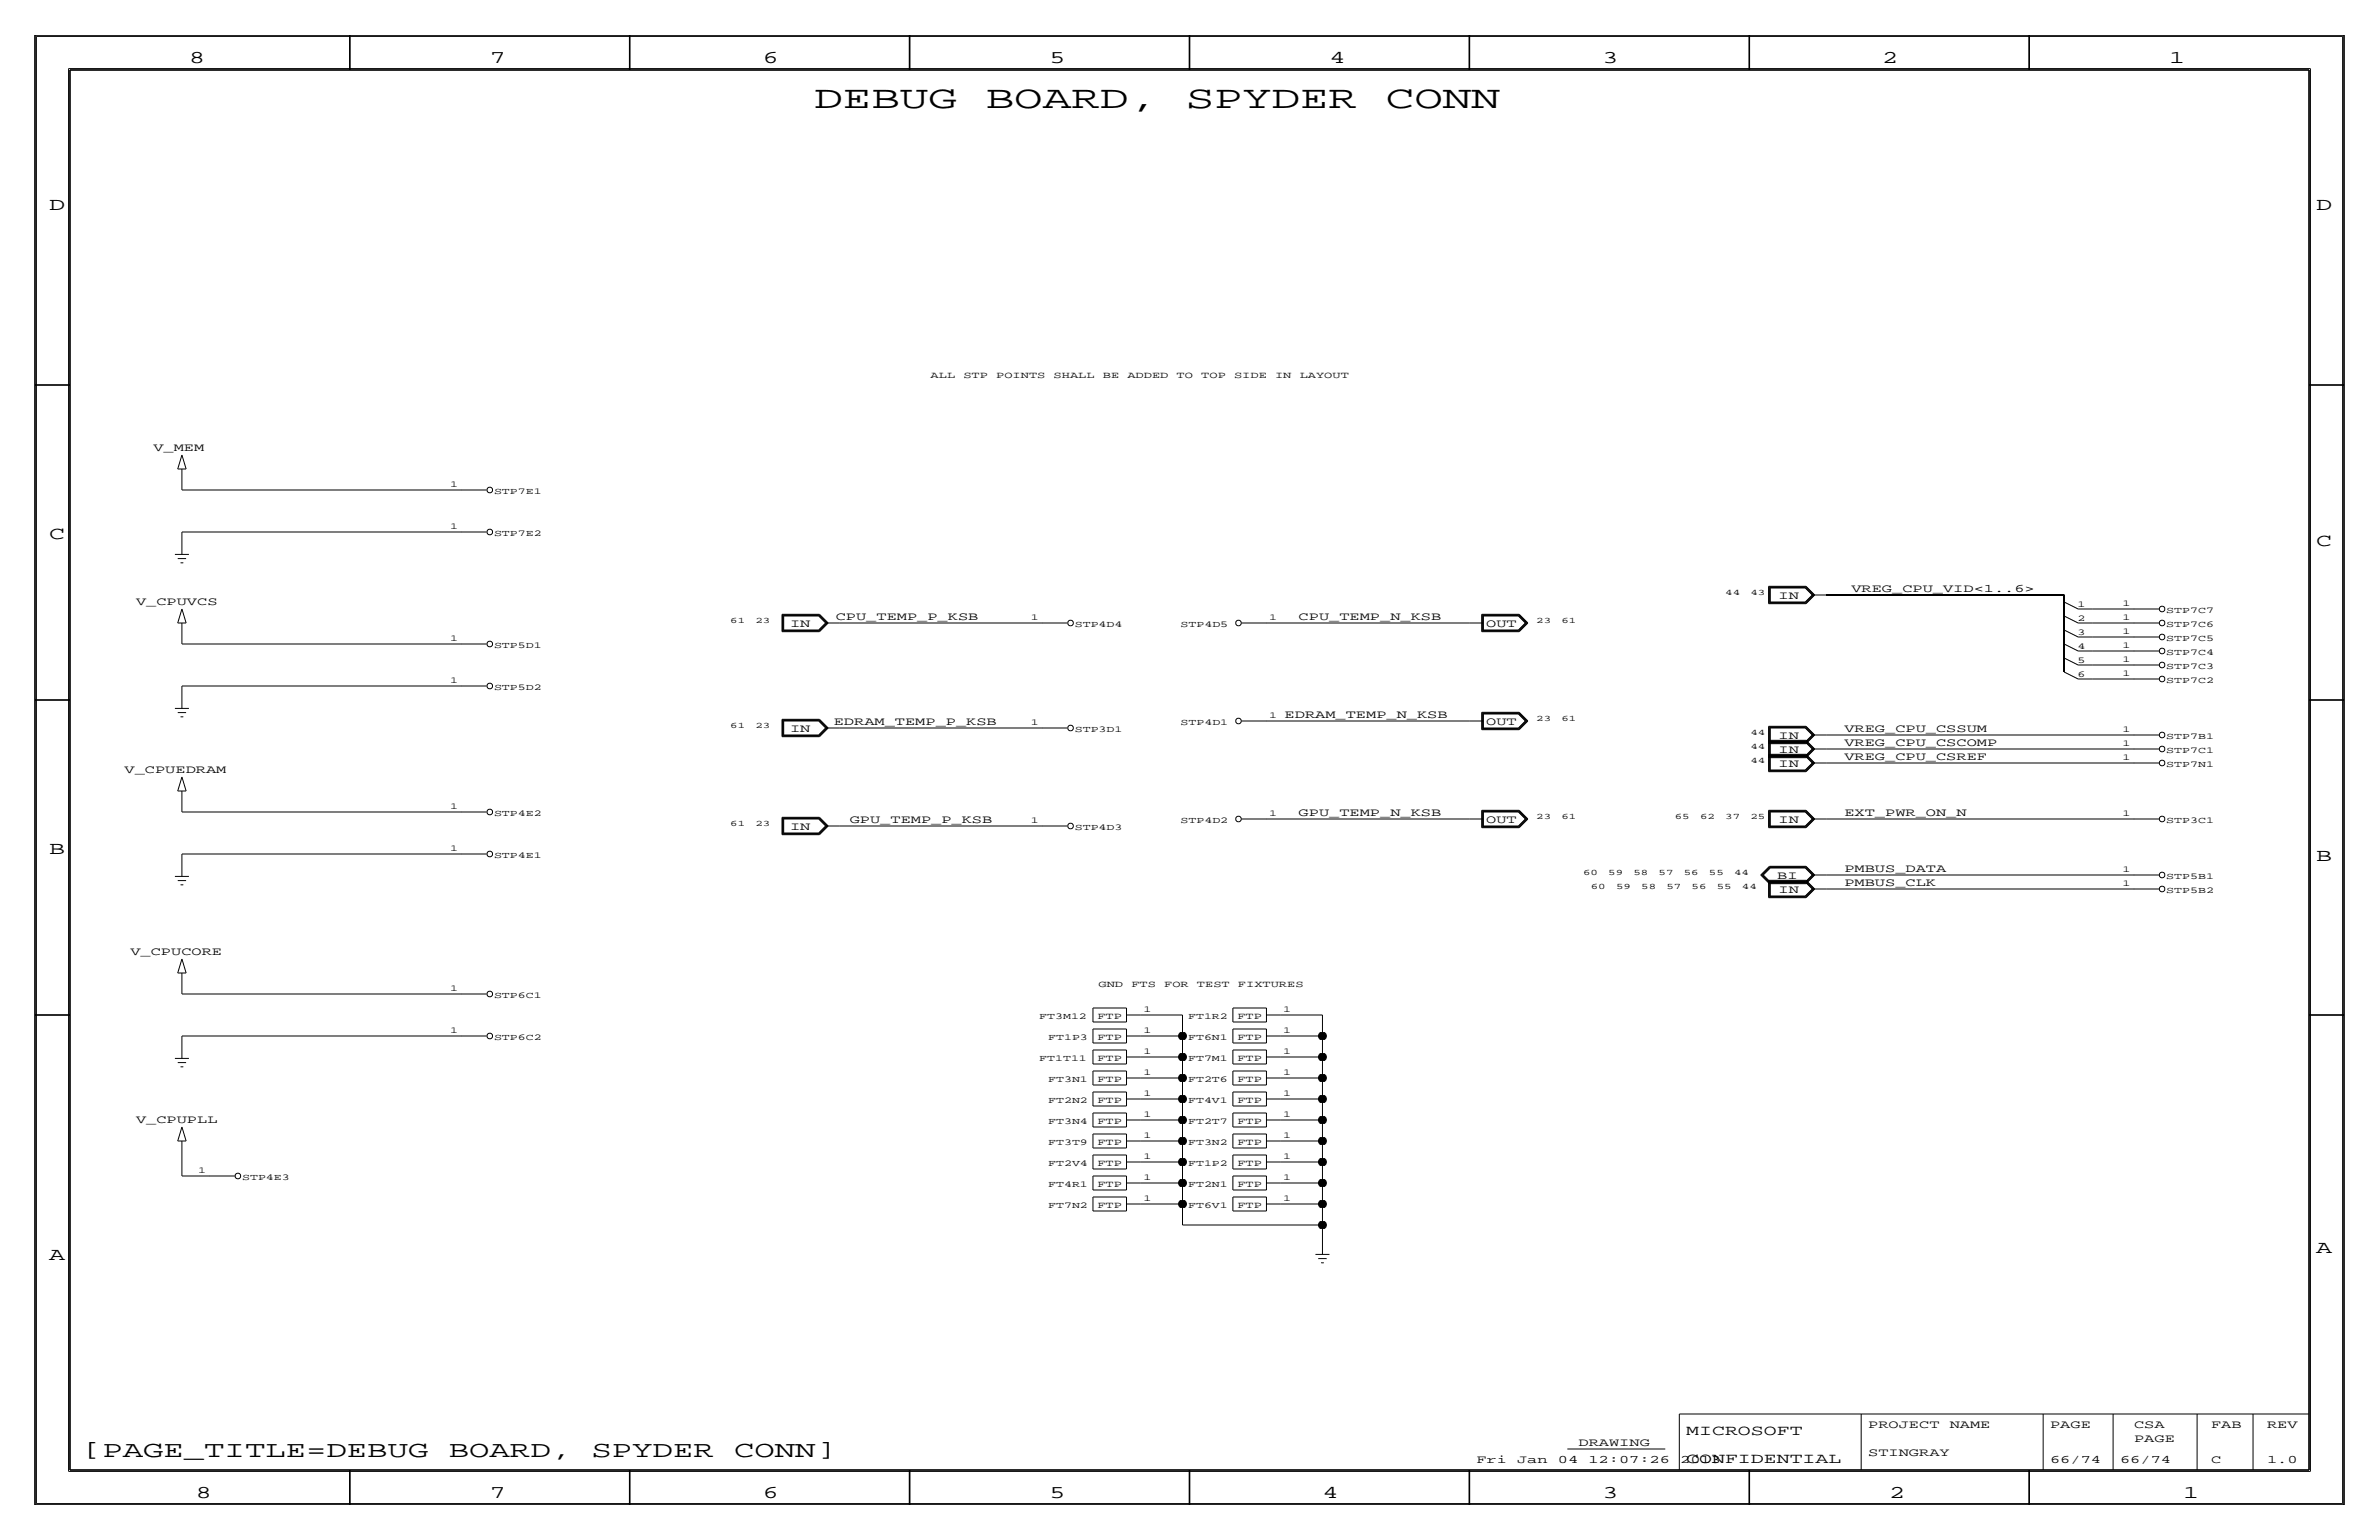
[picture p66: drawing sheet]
<svg xmlns="http://www.w3.org/2000/svg" width="432mm" height="279mm" viewBox="0 0 432 279" stroke-linecap="round" stroke-linejoin="round" font-family="sans-serif">
<defs><g id="words">
<g font-size="5.8">
<text x="147.8" y="19.7">DEBUG</text>
<text x="178.9" y="19.7">BOARD,</text>
<text x="215.2" y="19.7">SPYDER</text>
<text x="251.5" y="19.7">CONN</text>
</g>
<g font-size="4.2">
<text x="14.9" y="264.3">[PAGE_TITLE=DEBUG</text>
<text x="81.5" y="264.3">BOARD,</text>
<text x="107.4" y="264.3">SPYDER</text>
<text x="133.3" y="264.3">CONN]</text>
</g>
<g font-size="3.3">
<text x="34.3" y="11.4">8</text>
<text x="88.9" y="11.4">7</text>
<text x="138.5" y="11.4">6</text>
<text x="190.5" y="11.4">5</text>
<text x="241.3" y="11.4">4</text>
<text x="290.8" y="11.4">3</text>
<text x="341.6" y="11.4">2</text>
<text x="393.7" y="11.4">1</text>
<text x="8.9" y="38.1">D</text>
<text x="420.4" y="38.1">D</text>
<text x="8.9" y="97.8">C</text>
<text x="420.4" y="99.1">C</text>
<text x="8.9" y="154.9">B</text>
<text x="420.4" y="156.2">B</text>
<text x="420.4" y="227.3">A</text>
<text x="8.9" y="228.6">A</text>
<text x="35.6" y="271.8">8</text>
<text x="88.9" y="271.8">7</text>
<text x="138.4" y="271.8">6</text>
<text x="190.5" y="271.8">5</text>
<text x="240" y="271.8">4</text>
<text x="290.8" y="271.8">3</text>
<text x="342.9" y="271.8">2</text>
<text x="396.2" y="271.8">1</text>
</g>
<g font-size="2.6">
<text x="306.1" y="260.4">MICROSOFT</text>
<text x="306.1" y="265.4">CONFIDENTIAL</text>
</g>
<g font-size="2.1">
<text x="27.8" y="81.9">V_MEM</text>
<text x="336" y="107.4">VREG_CPU_VID&lt;1..6&gt;</text>
<text x="24.7" y="109.8">V_CPUVCS</text>
<text x="143.4" y="113.8">IN</text>
<text x="151.7" y="112.5">CPU_TEMP_P_KSB</text>
<text x="235.7" y="112.5">CPU_TEMP_N_KSB</text>
<text x="269.7" y="113.8">OUT</text>
<text x="322.8" y="108.7">IN</text>
<text x="151.3" y="131.6">EDRAM_TEMP_P_KSB</text>
<text x="233.2" y="130.3">EDRAM_TEMP_N_KSB</text>
<text x="269.7" y="131.6">OUT</text>
<text x="143.4" y="132.8">IN</text>
<text x="322.8" y="134.1">IN</text>
<text x="322.8" y="136.7">IN</text>
<text x="334.8" y="135.4">VREG_CPU_CSCOMP</text>
<text x="334.8" y="132.8">VREG_CPU_CSSUM</text>
<text x="334.8" y="137.9">VREG_CPU_CSREF</text>
<text x="22.6" y="140.3">V_CPUEDRAM</text>
<text x="322.8" y="139.2">IN</text>
<text x="154.2" y="149.4">GPU_TEMP_P_KSB</text>
<text x="235.7" y="148.1">GPU_TEMP_N_KSB</text>
<text x="269.7" y="149.4">OUT</text>
<text x="322.8" y="149.4">IN</text>
<text x="334.8" y="148.1">EXT_PWR_ON_N</text>
<text x="143.4" y="150.6">IN</text>
<text x="322.6" y="159.5">BI</text>
<text x="334.8" y="160.8">PMBUS_CLK</text>
<text x="334.8" y="158.2">PMBUS_DATA</text>
<text x="322.8" y="162.1">IN</text>
<text x="23.7" y="173.3">V_CPUCORE</text>
<text x="24.7" y="203.8">V_CPUPLL</text>
<text x="286.5" y="262.4">DRAWING</text>
<text x="339.1" y="259.1">PROJECT</text>
<text x="353.9" y="259.1">NAME</text>
<text x="372.1" y="259.1">PAGE</text>
<text x="387.4" y="259.1">CSA</text>
<text x="387.4" y="261.6">PAGE</text>
<text x="401.3" y="259.1">FAB</text>
<text x="411.5" y="259.1">REV</text>
<text x="268" y="265.4">Fri</text>
<text x="275.4" y="265.4">Jan</text>
<text x="282.8" y="265.4">04</text>
<text x="288.3" y="265.4">12:07:26</text>
<text x="305" y="265.4">2013</text>
<text x="339.1" y="264.2">STINGRAY</text>
<text x="372.1" y="265.4">66/74</text>
<text x="384.8" y="265.4">66/74</text>
<text x="401.3" y="265.4">C</text>
<text x="411.5" y="265.4">1.0</text>
</g>
<g font-size="1.7">
<text x="168.9" y="68.6">ALL</text>
<text x="174.9" y="68.6">STP</text>
<text x="180.8" y="68.6">POINTS</text>
<text x="191.2" y="68.6">SHALL</text>
<text x="200.2" y="68.6">BE</text>
<text x="204.6" y="68.6">ADDED</text>
<text x="213.6" y="68.6">TO</text>
<text x="218" y="68.6">TOP</text>
<text x="224" y="68.6">SIDE</text>
<text x="231.4" y="68.6">IN</text>
<text x="235.9" y="68.6">LAYOUT</text>
<text x="199.4" y="179.1">GND</text>
<text x="205.3" y="179.1">FTS</text>
<text x="211.3" y="179.1">FOR</text>
<text x="217.3" y="179.1">TEST</text>
<text x="224.7" y="179.1">FIXTURES</text>
<text x="199.2" y="184.9">FTP</text>
<text x="224.6" y="184.9">FTP</text>
<text x="199.2" y="188.7">FTP</text>
<text x="224.6" y="188.7">FTP</text>
<text x="199.2" y="192.5">FTP</text>
<text x="199.2" y="196.3">FTP</text>
<text x="224.6" y="196.3">FTP</text>
<text x="224.6" y="192.5">FTP</text>
<text x="199.2" y="204">FTP</text>
<text x="199.2" y="200.2">FTP</text>
<text x="224.6" y="204">FTP</text>
<text x="224.6" y="200.2">FTP</text>
<text x="199.2" y="207.8">FTP</text>
<text x="224.6" y="207.8">FTP</text>
<text x="199.2" y="215.4">FTP</text>
<text x="199.2" y="211.6">FTP</text>
<text x="224.6" y="215.4">FTP</text>
<text x="224.6" y="211.6">FTP</text>
<text x="199.2" y="219.2">FTP</text>
<text x="224.6" y="219.2">FTP</text>
</g>
<g font-size="1.6">
<text x="81.7" y="88.4">1</text>
<text x="89.7" y="89.7">STP7E1</text>
<text x="81.7" y="96">1</text>
<text x="89.7" y="97.3">STP7E2</text>
<text x="187.1" y="112.5">1</text>
<text x="195.1" y="113.8">STP4D4</text>
<text x="214.3" y="113.8">STP4D5</text>
<text x="230.4" y="112.5">1</text>
<text x="377.1" y="110.1">1</text>
<text x="377.1" y="112.6">2</text>
<text x="385.2" y="110">1</text>
<text x="385.2" y="112.5">1</text>
<text x="393.2" y="111.3">STP7C7</text>
<text x="393.2" y="113.8">STP7C6</text>
<text x="81.7" y="116.3">1</text>
<text x="89.7" y="117.6">STP5D1</text>
<text x="377.1" y="115.2">3</text>
<text x="377.1" y="117.7">4</text>
<text x="385.2" y="117.6">1</text>
<text x="385.2" y="115.1">1</text>
<text x="393.2" y="118.9">STP7C4</text>
<text x="393.2" y="116.3">STP7C5</text>
<text x="81.7" y="124">1</text>
<text x="89.7" y="125.2">STP5D2</text>
<text x="377.1" y="120.2">5</text>
<text x="377.1" y="122.8">6</text>
<text x="385.2" y="122.7">1</text>
<text x="385.2" y="120.1">1</text>
<text x="393.2" y="124">STP7C2</text>
<text x="393.2" y="121.4">STP7C3</text>
<text x="187.1" y="131.6">1</text>
<text x="214.3" y="131.6">STP4D1</text>
<text x="230.4" y="130.3">1</text>
<text x="195.1" y="132.8">STP3D1</text>
<text x="385.2" y="137.9">1</text>
<text x="385.2" y="135.4">1</text>
<text x="385.2" y="132.8">1</text>
<text x="393.2" y="136.7">STP7C1</text>
<text x="393.2" y="134.1">STP7B1</text>
<text x="393.2" y="139.2">STP7N1</text>
<text x="81.7" y="146.8">1</text>
<text x="89.7" y="148.1">STP4E2</text>
<text x="187.1" y="149.4">1</text>
<text x="214.3" y="149.4">STP4D2</text>
<text x="230.4" y="148.1">1</text>
<text x="385.2" y="148.1">1</text>
<text x="393.2" y="149.4">STP3C1</text>
<text x="81.7" y="154.4">1</text>
<text x="89.7" y="155.7">STP4E1</text>
<text x="195.1" y="150.6">STP4D3</text>
<text x="385.2" y="160.8">1</text>
<text x="385.2" y="158.2">1</text>
<text x="393.2" y="159.5">STP5B1</text>
<text x="393.2" y="162.1">STP5B2</text>
<text x="81.7" y="179.8">1</text>
<text x="89.7" y="181.1">STP6C1</text>
<text x="188.6" y="184.9">FT3M12</text>
<text x="207.5" y="183.6">1</text>
<text x="215.6" y="184.9">FT1R2</text>
<text x="232.9" y="183.6">1</text>
<text x="81.7" y="187.5">1</text>
<text x="89.7" y="188.7">STP6C2</text>
<text x="190.2" y="188.7">FT1P3</text>
<text x="207.5" y="187.5">1</text>
<text x="207.5" y="191.3">1</text>
<text x="215.6" y="188.7">FT6N1</text>
<text x="232.9" y="191.3">1</text>
<text x="232.9" y="187.5">1</text>
<text x="188.6" y="192.5">FT1T11</text>
<text x="190.2" y="196.3">FT3N1</text>
<text x="207.5" y="195.1">1</text>
<text x="215.6" y="196.3">FT2T6</text>
<text x="215.6" y="192.5">FT7M1</text>
<text x="232.9" y="195.1">1</text>
<text x="190.2" y="204">FT3N4</text>
<text x="190.2" y="200.2">FT2N2</text>
<text x="207.5" y="202.7">1</text>
<text x="207.5" y="198.9">1</text>
<text x="215.6" y="204">FT2T7</text>
<text x="215.6" y="200.2">FT4V1</text>
<text x="232.9" y="202.7">1</text>
<text x="232.9" y="198.9">1</text>
<text x="190.2" y="207.8">FT3T9</text>
<text x="207.5" y="206.5">1</text>
<text x="215.6" y="207.8">FT3N2</text>
<text x="232.9" y="206.5">1</text>
<text x="36" y="212.9">1</text>
<text x="43.9" y="214.1">STP4E3</text>
<text x="190.2" y="215.4">FT4R1</text>
<text x="190.2" y="211.6">FT2V4</text>
<text x="207.5" y="214.1">1</text>
<text x="207.5" y="210.3">1</text>
<text x="215.6" y="215.4">FT2N1</text>
<text x="215.6" y="211.6">FT1P2</text>
<text x="232.9" y="214.1">1</text>
<text x="232.9" y="210.3">1</text>
<text x="190.2" y="219.2">FT7N2</text>
<text x="207.5" y="217.9">1</text>
<text x="215.6" y="219.2">FT6V1</text>
<text x="232.9" y="217.9">1</text>
</g>
<g font-size="1.5">
<text x="313.1" y="107.9">44</text>
<text x="317.7" y="107.9">43</text>
<text x="132.5" y="113">61</text>
<text x="137.1" y="113">23</text>
<text x="278.8" y="113">23</text>
<text x="283.4" y="113">61</text>
<text x="278.8" y="130.8">23</text>
<text x="283.4" y="130.8">61</text>
<text x="132.5" y="132.1">61</text>
<text x="137.1" y="132.1">23</text>
<text x="317.7" y="135.9">44</text>
<text x="317.7" y="133.3">44</text>
<text x="317.7" y="138.4">44</text>
<text x="132.5" y="149.9">61</text>
<text x="137.1" y="149.9">23</text>
<text x="278.8" y="148.6">23</text>
<text x="283.4" y="148.6">61</text>
<text x="304" y="148.6">65</text>
<text x="308.6" y="148.6">62</text>
<text x="313.1" y="148.6">37</text>
<text x="317.7" y="148.6">25</text>
<text x="287.3" y="158.7">60</text>
<text x="288.7" y="161.3">60</text>
<text x="291.9" y="158.7">59</text>
<text x="293.3" y="161.3">59</text>
<text x="296.5" y="158.7">58</text>
<text x="297.9" y="161.3">58</text>
<text x="301" y="158.7">57</text>
<text x="302.5" y="161.3">57</text>
<text x="305.6" y="158.7">56</text>
<text x="307" y="161.3">56</text>
<text x="310.2" y="158.7">55</text>
<text x="311.6" y="161.3">55</text>
<text x="314.8" y="158.7">44</text>
<text x="316.2" y="161.3">44</text>
</g>
</g></defs>
<!-- layer: Nets -->
<g fill="none" stroke="#000" stroke-width=".18">
<path d="M33 86.4v2.5zM33 88.9h50.8zM33 96.5v2.6zM33 96.5h50.8zM33 114.3v2.5zM33 116.8h50.8zM152.4 113h36.8zM229.9 113h36.8zM379.7 118.1h7.7zM379.7 115.6h7.7zM379.7 110.5h7.7zM379.7 113h7.7z"/>
<path d="M33 124.5v2.5zM33 124.5h50.8zM152.4 132.1h36.8zM229.9 130.8h36.8zM331.5 135.9h55.8zM331.5 133.3h55.8zM331.5 138.4h55.8zM379.7 123.2h7.7zM379.7 120.7h7.7zM33 144.8v2.5zM33 147.3h50.8zM33 154.9v2.6z"/>
<path d="M33 154.9h50.8zM152.4 149.9h36.8zM229.9 148.6h36.8zM331.5 158.8h55.8zM331.5 148.6h55.8zM33 177.8v2.5zM331.5 161.3h55.8zM33 180.3h50.8zM33 188v2.5zM33 188h50.8zM207 199.4h7.6zM207 195.6h7.6z"/>
<path d="M207 191.8h7.6zM207 188h7.6zM207 184.1h7.6zM214.6 199.4v3.8zM214.6 195.6v3.8zM214.6 191.8v3.8zM214.6 188v3.8zM214.6 184.1v3.9zM232.4 184.1h7.6zM232.4 188h7.6zM232.4 191.8h7.6zM232.4 195.6h7.6z"/>
<path d="M232.4 199.4h7.6zM240 184.1v3.9zM240 188v3.8zM240 191.8v3.8zM240 195.6v3.8zM240 199.4v3.8zM33 208.3v5.1zM33 213.4h5.1zM207 218.4h7.6zM207 214.6h7.6zM207 210.8h7.6zM207 207h7.6z"/>
<path d="M207 203.2h7.6zM214.6 218.4v3.8zM214.6 214.6v3.8zM214.6 210.8v3.8zM214.6 207v3.8zM214.6 203.2v3.8zM232.4 203.2h7.6zM232.4 207h7.6zM232.4 210.8h7.6zM232.4 214.6h7.6zM232.4 218.4h7.6zM240 203.2v3.8z"/>
<path d="M240 207v3.8zM240 210.8v3.8zM240 214.6v3.8zM240 218.4v3.8zM214.6 222.2h25.4zM240 222.2v3.9z"/>
</g>
<path d="M331.5 107.9h43.1zM374.6 107.9v1.3zM374.6 109.2v2.6zM374.6 111.8v2.5zM374.6 119.4v2.5zM374.6 114.3v2.5zM374.6 116.8v2.6z" fill="none" stroke="#000" stroke-width=".3"/>
<g fill="#000" stroke="#000" stroke-width=".18">
<circle cx="214.6" cy="188" r=".72"/>
<circle cx="214.6" cy="199.4" r=".72"/>
<circle cx="214.6" cy="191.8" r=".72"/>
<circle cx="214.6" cy="195.6" r=".72"/>
<circle cx="240" cy="195.6" r=".72"/>
<circle cx="240" cy="188" r=".72"/>
<circle cx="240" cy="199.4" r=".72"/>
<circle cx="240" cy="191.8" r=".72"/>
<circle cx="214.6" cy="203.2" r=".72"/>
<circle cx="214.6" cy="210.8" r=".72"/>
<circle cx="214.6" cy="214.6" r=".72"/>
<circle cx="214.6" cy="218.4" r=".72"/>
<circle cx="214.6" cy="207" r=".72"/>
<circle cx="240" cy="214.6" r=".72"/>
<circle cx="240" cy="210.8" r=".72"/>
<circle cx="240" cy="203.2" r=".72"/>
<circle cx="240" cy="207" r=".72"/>
<circle cx="240" cy="218.4" r=".72"/>
<circle cx="240" cy="222.3" r=".72"/>
</g>
<!-- layer: Components -->
<g fill="none" stroke="#000" stroke-width=".18">
<path d="M32.3 85.1h1.5zM33 82.6l-.7 2.5zM33 85.1v1.3zM33 82.5l.8 2.6zM33 99.1v1.5zM83.8 96.5h4.5zM83.8 88.9h4.5zM31.7 100.6h2.6zM32.3 113h1.5zM32.3 101.3h1.5zM32.8 102.1h.5zM33 110.5l-.7 2.5z"/>
<path d="M33 113v1.3zM33 110.5l.8 2.5zM83.8 116.8h4.5zM141.9 111.5v3.1zM141.9 114.6h6.8zM141.9 111.5h6.8zM142 111.6v2.9zM142 114.5h6.7zM142 111.6h6.7zM142.1 111.7h6.5zM142.1 111.7v2.7zM142.1 114.4h6.5z"/>
<path d="M142.2 111.8v2.5zM142.2 114.3h6.4zM142.2 111.8h6.4zM148.6 114.3l1.3-1.3zM148.6 111.8l1.3 1.2zM148.6 114.4l1.4-1.4zM148.6 111.7l1.4 1.3zM148.7 111.6l1.5 1.4zM148.7 114.5l1.5-1.5zM148.7 111.5l1.6 1.5zM148.7 114.6l1.6-1.6zM149.9 113h2.5z"/>
<path d="M189.2 113h4.6zM225.3 113h4.6zM266.7 113h2.5zM268.9 114.6h6.8zM268.9 111.5v3.1zM268.9 111.5h6.8zM269 111.6v2.9zM269 114.5h6.7zM269 111.6h6.7zM269.1 111.7v2.7zM269.1 114.4h6.5zM269.1 111.7h6.5z"/>
<path d="M269.2 111.8h6.4zM269.2 111.8v2.5zM269.2 114.3h6.4zM275.6 111.8l1.3 1.2zM275.6 114.3l1.3-1.3zM275.6 114.4l1.4-1.4zM275.6 111.7l1.4 1.3zM275.7 111.6l1.5 1.4zM275.7 114.5l1.5-1.5zM275.7 111.5l1.6 1.5zM275.7 114.6l1.6-1.6zM321 106.4v3.1z"/>
<path d="M321 109.5h6.8zM321 106.4h6.8zM321.1 106.5v2.9zM321.1 109.4h6.7zM321.1 106.5h6.7zM321.2 106.6v2.7zM321.2 109.3h6.5zM321.2 106.6h6.5zM321.3 106.7h6.4zM321.3 106.7v2.5zM321.3 109.2h6.4zM327.7 109.2l1.2-1.2z"/>
<path d="M327.7 106.7l1.2 1.2zM327.7 109.3l1.4-1.3zM327.7 106.6l1.4 1.3zM327.8 109.4l1.4-1.5zM327.8 106.5l1.4 1.4zM327.8 106.4l1.6 1.5zM327.8 109.5l1.6-1.6zM328.9 107.9h2.6zM374.6 109.2l2.6 1.3zM374.6 111.8l2.6 1.2zM374.6 114.3l2.6 1.3zM374.6 116.8l2.6 1.3z"/>
<path d="M374.6 119.4l2.6 1.2zM377.2 110.5h2.5zM377.2 113h2.5zM377.2 115.6h2.5zM377.2 118.1h2.5zM387.3 118.1h4.6zM387.3 115.6h4.6zM387.3 110.5h4.6zM387.3 113h4.6zM31.7 128.5h2.6zM32.3 129.3h1.5zM32.8 130h.5z"/>
<path d="M33 127v1.5zM83.8 124.5h4.5zM141.9 130.5v3.2zM141.9 133.7h6.8zM141.9 130.5h6.8zM142 130.6v3zM142 133.6h6.7zM142 130.6h6.7zM142.1 130.7h6.5zM142.1 130.7v2.8zM142.1 133.5h6.5zM142.2 130.8v2.6z"/>
<path d="M142.2 133.3h6.4zM142.2 130.8h6.4zM148.6 133.3l1.3-1.2zM148.6 130.8l1.3 1.3zM148.6 133.5l1.4-1.4zM148.6 130.7l1.4 1.4zM148.7 130.6l1.5 1.5zM148.7 133.6l1.5-1.5zM148.7 130.5l1.6 1.6zM148.7 133.7l1.6-1.6zM149.9 132.1h2.5zM189.2 132.1h4.6z"/>
<path d="M225.3 130.8h4.6zM266.7 130.8h2.5zM268.9 132.4h6.8zM268.9 129.2v3.2zM268.9 129.2h6.8zM269 129.3v3zM269 132.3h6.7zM269 129.3h6.7zM269.1 129.4v2.8zM269.1 132.2h6.5zM269.1 129.4h6.5zM269.2 129.5h6.4z"/>
<path d="M269.2 129.5v2.6zM269.2 132.1h6.4zM275.6 129.5l1.3 1.3zM275.6 132.2l1.4-1.4zM275.6 129.4l1.4 1.4zM275.7 129.3l1.5 1.5zM275.7 132.3l1.5-1.5zM275.7 129.2l1.6 1.6zM275.7 132.4l1.6-1.6zM276.9 130.8l-1.3 1.3zM321 136.9v3.1zM321 131.8v3.1z"/>
<path d="M321 134.9h6.8zM321 134.3v3.2zM321 137.5h6.8zM321 136.9h6.8zM321 131.8h6.8zM321 134.3h6.8zM321.1 137v2.9zM321.1 139.9h6.7zM321.1 131.9v2.9zM321.1 134.8h6.7zM321.1 134.4v3zM321.1 137.4h6.7z"/>
<path d="M321.1 137h6.7zM321.1 131.9h6.7zM321.1 134.4h6.7zM321.2 137.1v2.7zM321.2 139.8h6.5zM321.2 132v2.7zM321.2 134.7h6.5zM321.2 134.5v2.8zM321.2 137.3h6.5zM321.2 137.1h6.5zM321.2 132h6.5zM321.2 134.5h6.5z"/>
<path d="M321.3 137.2h6.4zM321.3 132.1h6.4zM321.3 134.6h6.4zM321.3 137.2v2.5zM321.3 139.7h6.4zM321.3 132.1v2.5zM321.3 134.6v2.6zM327.7 139.7l1.2-1.3zM327.7 134.6l1.2-1.2zM327.7 137.2l1.2-1.3zM327.7 137.2l1.2 1.2zM327.7 132.1l1.2 1.2z"/>
<path d="M327.7 134.6l1.2 1.3zM327.7 139.8l1.4-1.4zM327.7 134.7l1.4-1.3zM327.7 137.3l1.4-1.4zM327.7 137.1l1.4 1.3zM327.7 132l1.4 1.3zM327.7 134.5l1.4 1.4zM327.8 139.9l1.4-1.5zM327.8 134.8l1.4-1.5zM327.8 137.4l1.4-1.5zM327.8 137l1.4 1.4zM327.8 131.9l1.4 1.4z"/>
<path d="M327.8 134.4l1.4 1.5zM327.8 136.9l1.6 1.5zM327.8 131.8l1.6 1.5zM327.8 134.3l1.6 1.6zM327.8 134.9l1.6-1.6zM327.8 137.5l1.6-1.6zM328.9 138.4h2.6zM328.9 133.3h2.6zM328.9 135.9h2.6zM374.6 121.9l2.6 1.3zM377.2 120.7h2.5zM377.2 123.2h2.5z"/>
<path d="M387.3 138.4h4.6zM387.3 135.9h4.6zM387.3 133.3h4.6zM387.3 123.2h4.6zM387.3 120.7h4.6zM31.7 159h2.6zM32.3 143.5h1.5zM32.3 159.8h1.5zM33 141l-.7 2.5zM33 143.5v1.3zM33 141l.8 2.5zM33 157.5v1.5z"/>
<path d="M83.8 154.9h4.5zM83.8 147.3h4.5zM141.9 148.3v3.1zM141.9 151.4h6.8zM141.9 148.3h6.8zM142 148.4v2.9zM142 151.3h6.7zM142 148.4h6.7zM142.1 148.5h6.5zM142.1 148.5v2.7zM142.1 151.2h6.5zM142.2 148.6v2.5z"/>
<path d="M142.2 151.1h6.4zM142.2 148.6h6.4zM148.6 151.1l1.3-1.2zM148.6 148.6l1.3 1.3zM148.6 151.2l1.4-1.3zM148.6 148.5l1.4 1.4zM148.7 148.4l1.5 1.5zM148.7 151.3l1.5-1.4zM148.7 148.3l1.6 1.6zM148.7 151.4l1.6-1.5zM149.9 149.9h2.5zM189.2 149.9h4.6z"/>
<path d="M225.3 148.6h4.6zM266.7 148.6h2.5zM268.9 150.2h6.8zM268.9 147v3.2zM268.9 147h6.8zM269 147.1v3zM269 150.1h6.7zM269 147.1h6.7zM269.1 147.2v2.8zM269.1 150h6.5zM269.1 147.2h6.5zM269.2 147.3h6.4z"/>
<path d="M269.2 147.3v2.6zM269.2 149.9h6.4zM275.6 147.3l1.3 1.3zM275.6 149.9l1.3-1.3zM275.6 150l1.4-1.4zM275.6 147.2l1.4 1.4zM275.7 147.1l1.5 1.5zM275.7 150.1l1.5-1.5zM275.7 147l1.6 1.6zM275.7 150.2l1.6-1.6zM319.6 158.7l1.6 1.6zM319.6 158.8l1.6-1.6z"/>
<path d="M319.7 158.7l1.5 1.5zM319.7 158.8l1.5-1.5zM319.9 158.8l1.4-1.4zM319.9 158.8l1.4 1.3zM320 158.8l1.3 1.2zM321 140h6.8zM321 147v3.2zM321 150.2h6.8zM321 159.7v3.2zM321 147h6.8zM321 159.7h6.8zM321.1 147.1v3z"/>
<path d="M321.1 150.1h6.7zM321.1 159.8v3zM321.1 147.1h6.7zM321.1 159.8h6.7zM321.2 157.2h6.6zM321.2 147.2v2.8zM321.2 150h6.5zM321.2 159.9v2.8zM321.2 147.2h6.5zM321.2 159.9h6.5zM321.2 157.3h6.6zM321.3 157.4h6.4z"/>
<path d="M321.3 147.3h6.4zM321.3 157.5h6.4zM321.3 147.3v2.6zM321.3 149.9h6.4zM321.3 157.5l-1.3 1.3zM327.7 147.3l1.2 1.3zM327.7 157.5l1.2 1.3zM327.7 150l1.4-1.4zM327.7 147.2l1.4 1.4zM327.7 157.4l1.4 1.4zM327.7 159.9l1.4 1.4zM327.8 150.1l1.4-1.5z"/>
<path d="M327.8 147.1l1.4 1.5zM327.8 157.3l1.4 1.5zM327.8 159.8l1.4 1.5zM327.8 147l1.6 1.6zM327.8 157.2l1.6 1.6zM327.8 159.7l1.6 1.6zM327.8 140l1.6-1.6zM327.8 150.2l1.6-1.6zM328.9 148.6h2.6zM328.9 158.8h2.6zM328.9 148.6l-1.2 1.3zM387.3 158.8h4.6z"/>
<path d="M387.3 148.6h4.6zM32.3 176.5h1.5zM32.8 160.5h.5zM33 174l-.7 2.5zM33 176.5v1.3zM33 174l.8 2.5zM321 162.9h6.8zM321.1 162.8h6.7zM321.2 160.3h6.6zM321.2 160.2h6.6zM321.2 162.7h6.5zM321.3 160.1h6.4z"/>
<path d="M321.3 160h6.4zM321.3 160v2.6zM321.3 162.6h6.4zM327.7 160l1.2-1.2zM327.7 162.6l1.2-1.3zM327.7 160l1.2 1.3zM327.7 160.1l1.4-1.3zM327.7 162.7l1.4-1.4zM327.8 160.2l1.4-1.5zM327.8 162.8l1.4-1.5zM327.8 160.3l1.6-1.6zM327.8 162.9l1.6-1.6z"/>
<path d="M328.9 161.3h2.6zM387.3 161.3h4.6zM31.7 192h2.6zM32.3 192.8h1.5zM32.8 193.5h.5zM33 190.5v1.5zM83.8 188h4.5zM83.8 180.3h4.5zM198.4 198.1v2.6zM198.4 198.1h6.1zM198.4 189.2h6.1zM198.4 186.7v2.5z"/>
<path d="M198.4 186.7h6.1zM198.4 193h6.1zM198.4 190.5v2.5zM198.4 190.5h6.1zM198.4 196.8h6.1zM198.4 194.3v2.6zM198.4 194.3h6.1zM198.4 185.4h6.1zM198.4 182.9v2.5zM198.4 182.9h6.1zM204.5 198.1v2.6zM204.5 186.7v2.5z"/>
<path d="M204.5 190.5v2.5zM204.5 194.3v2.6zM204.5 182.9v2.5zM204.5 199.4h2.5zM204.5 188h2.5zM204.5 191.8h2.5zM204.5 195.6h2.5zM204.5 184.1h2.5zM223.8 198.1v2.6zM223.8 198.1h6.1zM223.8 196.8h6.1zM223.8 194.3v2.6z"/>
<path d="M223.8 194.3h6.1zM223.8 193h6.1zM223.8 190.5v2.5zM223.8 190.5h6.1zM223.8 189.2h6.1zM223.8 186.7v2.5zM223.8 186.7h6.1zM223.8 185.4h6.1zM223.8 182.9v2.5zM223.8 182.9h6.1zM229.9 198.1v2.6zM229.9 194.3v2.6z"/>
<path d="M229.9 190.5v2.5zM229.9 186.7v2.5zM229.9 182.9v2.5zM229.9 199.4h2.5zM229.9 195.6h2.5zM229.9 191.8h2.5zM229.9 188h2.5zM229.9 184.1h2.5zM32.3 207h1.5zM33 204.5l-.7 2.5zM33 207v1.3zM33 204.5l.8 2.5z"/>
<path d="M38 213.4h4.6zM198.4 215.9h6.1zM198.4 213.4v2.5zM198.4 213.4h6.1zM198.4 219.7h6.1zM198.4 217.2v2.5zM198.4 217.2h6.1zM198.4 204.5h6.1zM198.4 201.9v2.6zM198.4 201.9h6.1zM198.4 208.3h6.1zM198.4 205.7v2.6z"/>
<path d="M198.4 205.7h6.1zM198.4 212.1h6.1zM198.4 209.5v2.6zM198.4 209.5h6.1zM198.4 200.7h6.1zM204.5 213.4v2.5zM204.5 217.2v2.5zM204.5 201.9v2.6zM204.5 205.7v2.6zM204.5 209.5v2.6zM204.5 214.6h2.5zM204.5 218.4h2.5z"/>
<path d="M204.5 203.2h2.5zM204.5 207h2.5zM204.5 210.8h2.5zM223.8 215.9h6.1zM223.8 213.4v2.5zM223.8 213.4h6.1zM223.8 219.7h6.1zM223.8 217.2v2.5zM223.8 217.2h6.1zM223.8 204.5h6.1zM223.8 201.9v2.6zM223.8 201.9h6.1z"/>
<path d="M223.8 208.3h6.1zM223.8 205.7v2.6zM223.8 205.7h6.1zM223.8 212.1h6.1zM223.8 209.5v2.6zM223.8 209.5h6.1zM223.8 200.7h6.1zM229.9 213.4v2.5zM229.9 217.2v2.5zM229.9 201.9v2.6zM229.9 205.7v2.6zM229.9 209.5v2.6z"/>
<path d="M229.9 214.6h2.5zM229.9 218.4h2.5zM229.9 203.2h2.5zM229.9 207h2.5zM229.9 210.8h2.5zM238.8 227.6h2.5zM239.3 228.3h1.5zM239.8 229.1h.5zM240 226.1v1.5zM284.5 262.9h17.8z"/>
<circle cx="88.9" cy="88.9" r=".51"/>
<circle cx="88.9" cy="96.5" r=".51"/>
<circle cx="88.9" cy="116.8" r=".51"/>
<circle cx="194.3" cy="113" r=".51"/>
<circle cx="224.8" cy="113" r=".51"/>
<circle cx="392.4" cy="118.1" r=".51"/>
<circle cx="392.4" cy="113" r=".51"/>
<circle cx="392.4" cy="110.5" r=".51"/>
<circle cx="392.4" cy="115.6" r=".51"/>
<circle cx="88.9" cy="124.5" r=".51"/>
<circle cx="194.3" cy="132.1" r=".51"/>
<circle cx="224.8" cy="130.8" r=".51"/>
<circle cx="392.4" cy="123.2" r=".51"/>
<circle cx="392.4" cy="138.4" r=".51"/>
<circle cx="392.4" cy="135.9" r=".51"/>
<circle cx="392.4" cy="133.4" r=".51"/>
<circle cx="392.4" cy="120.7" r=".51"/>
<circle cx="88.9" cy="154.9" r=".51"/>
<circle cx="88.9" cy="147.3" r=".51"/>
<circle cx="194.3" cy="149.9" r=".51"/>
<circle cx="224.8" cy="148.6" r=".51"/>
<circle cx="392.4" cy="148.6" r=".51"/>
<circle cx="392.4" cy="158.8" r=".51"/>
<circle cx="392.4" cy="161.3" r=".51"/>
<circle cx="88.9" cy="188" r=".51"/>
<circle cx="88.9" cy="180.3" r=".51"/>
<circle cx="43.2" cy="213.4" r=".51"/>
</g>
<!-- layer: Page Border and Title Block -->
<g fill="none" stroke="#000" stroke-width=".3">
<path d="M6.3 6.3v266.7zM6.4 6.3h419zM12.7 12.7h406.4zM12.7 12.7v254zM63.5 6.3v6.4zM114.3 6.3v6.4zM165.1 6.3v6.4zM215.9 6.3v6.4zM266.7 6.3v6.4zM317.5 6.3v6.4zM368.3 6.3v6.4zM419.1 12.7v254z"/>
<path d="M425.4 6.3v266.7zM6.3 69.8h6.4zM419.1 69.8h6.3zM6.3 127h6.4zM419.1 127h6.3zM6.3 184.1h6.4zM419.1 184.1h6.3zM6.4 273h419zM12.7 266.7h406.4zM63.5 266.7v6.3zM114.3 266.7v6.3zM165.1 266.7v6.3z"/>
<path d="M215.9 266.7v6.3zM266.7 266.7v6.3zM317.5 266.7v6.3zM368.3 266.7v6.3z"/>
</g>
<g fill="none" stroke="#000" stroke-width=".18">
<path d="M6.6 6.6h418.6zM6.6 6.6v266.2zM12.4 12.4v254.6zM12.4 12.4h407zM419.4 12.4v254.6zM425.2 6.6v266.2zM304.8 256.5v10.2zM304.8 256.5h114.3zM337.8 256.5v10.2zM370.8 256.5v10.2zM383.5 256.5v10.2zM398.8 256.5v10.2z"/>
<path d="M408.9 256.5v10.2zM6.6 272.8h418.6zM12.4 267h407z"/>
</g>
<use href="#words"/>
</svg>
